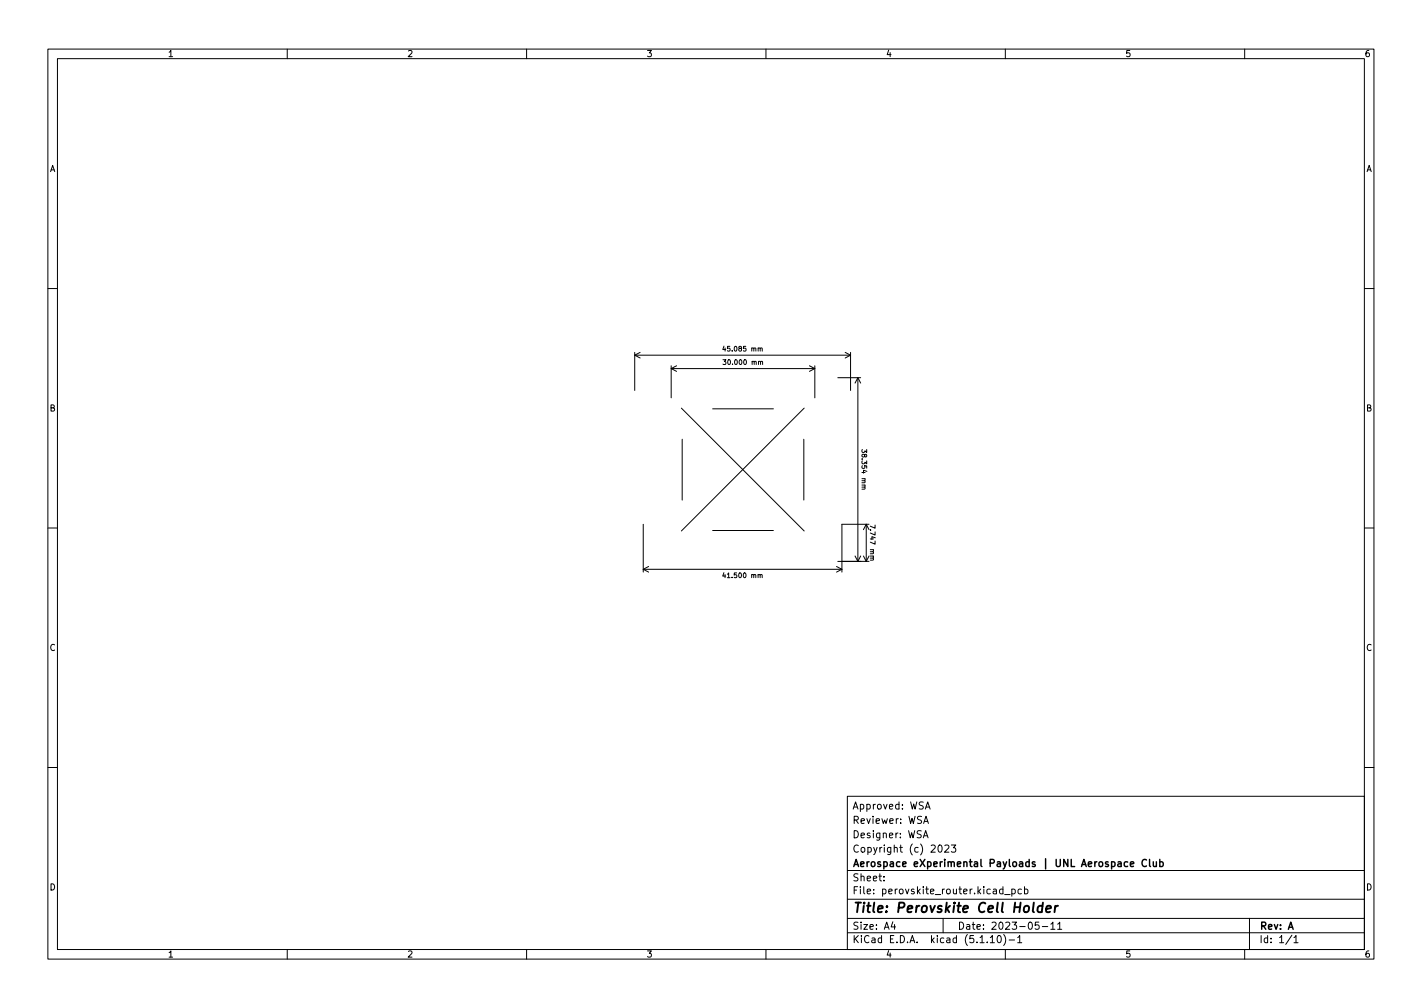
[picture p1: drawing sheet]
<svg xmlns="http://www.w3.org/2000/svg" width="297mm" height="210mm" viewBox="0 0 297 210" stroke-linecap="round" stroke-linejoin="round" font-family="sans-serif">
<defs><g id="words">
<text font-size="2.8" x="178" y="190.6">Title: Perovskite Cell Holder</text>
<g font-size="2.1">
<text x="178" y="172">Reviewer: WSA</text>
<text x="178" y="169">Approved: WSA</text>
<text x="178" y="178">Copyright (c) 2023</text>
<text x="178" y="175">Designer: WSA</text>
<text x="178" y="184">Sheet:</text>
<text x="178" y="181">Aerospace eXperimental Payloads | UNL Aerospace Club</text>
<text x="178" y="186.7">File: perovskite_router.kicad_pcb</text>
<text x="178" y="196.9">KiCad E.D.A. kicad (5.1.10)-1</text>
<text x="178" y="194.1">Size: A4</text>
<text x="200" y="194.1">Date: 2023-05-11</text>
<text x="263" y="194.1">Rev: A</text>
<text x="263" y="196.9">Id: 1/1</text>
</g>
<g font-size="1.8">
<text x="35" y="11.9">1</text>
<text x="85" y="11.9">2</text>
<text x="135" y="11.9">3</text>
<text x="185" y="11.9">4</text>
<text x="235" y="11.9">5</text>
<text x="285" y="11.9">6</text>
<text x="10.3" y="35.9">A</text>
<text x="285.3" y="35.9">A</text>
<text x="10.3" y="85.9">B</text>
<text x="285.3" y="85.9">B</text>
<text x="10.3" y="135.9">C</text>
<text x="285.3" y="135.9">C</text>
<text x="10.3" y="185.9">D</text>
<text x="285.3" y="185.9">D</text>
<text x="35" y="199.9">1</text>
<text x="85" y="199.9">2</text>
<text x="135" y="199.9">3</text>
<text x="185" y="199.9">4</text>
<text x="235" y="199.9">5</text>
<text x="285" y="199.9">6</text>
</g>
<g font-size="1.4">
<text x="151.6" y="73.4">45.085 mm</text>
<text x="151.6" y="76.2">30.000 mm</text>
<text x="180" y="94.5" transform="rotate(90 180 94.5)">38.354 mm</text>
<text x="181.7" y="110.2" transform="rotate(90 181.7 110.2)">7.747 mm</text>
<text x="151.6" y="120.7">41.500 mm</text>
</g>
</g></defs>
<g fill="none" stroke="#000" stroke-width=".21">
<path d="M10 10.2h277v190.1h-277zM12 12.2h273v186.1h-273zM60 10.2v2M110 10.2v2M160 10.2v2M210 10.2v2M260 10.2v2M10 60.2h2M132.6 74.2h45.1M132.6 73.6v7.9M132.6 74.2l1.1 .5M133.7 73.6l-1.1 .6"/>
<path d="M140.2 77h30M140.2 76.4v6.7M140.2 77l1.1 .5M141.3 76.4l-1.1 .6M151 75.1h.6l-.3 .4 .3 .1v.4h-.6M151.2 72.3l-.2 .7h.6M158.8 72.8l.4-.1v.6M158.9 75.6l.4-.1v.6M169.1 76.4l1.1 .6M170.2 76.4v6.7M170.2 77l-1.1 .5M175 78.9h4.8"/>
<path d="M176.5 73.6l1.2 .6M177.7 73.6v7.9M177.7 74.2l-1.2 .5M179.2 78.9v38.3M179.2 78.9l-.6 1.1M179.2 78.9l.6 1.1M285 60.2h2M142.3 85.2l25.7 25.7M142.5 91.7v12.7M148.9 85.4h12.7M167.9 91.7v12.7M168 85.2l-25.7 25.7"/>
<path d="M180.1 93.8l-.1 .5 .2 .2 .4-.1 .1-.3 .3 .4v-.7M10 110.2h2M134.4 118.9h41.5M134.4 109.5v10M134.4 118.9l1.1 .6M135.5 118.3l-1.1 .6M148.9 110.8h12.7M151.2 119.6l-.2 .7h.6M174.7 118.3l1.2 .6M175.9 118.9l-1.2 .6M178.6 116.1l.6 1.1M179.8 116.1l-.6 1.1"/>
<path d="M180.4 116.1l.5 1.1M180.6 101.7l.1 .4h-.7M180.9 109.5v7.7M180.9 109.5l-.5 1.1M180.9 109.5l.6 1.1M181.5 109.5h-5.6v10M181.5 116.1l-.6 1.1M181.5 117.2h-6.5M182.3 116.5l.1 .4-.6 .1M182.8 109.6v.7l-1-.4M285 110.2h2M158.8 120.1l.4-.1v.6"/>
<path d="M10 160.2h2M177 166.3h108v32h-108zM192.9 174.9l.5-1.5 .5 1.5M192.9 171.9l.5-1.5 .5 1.5M193 174.5h.7M193.1 171.5h.7M193.3 168.9l.5-1.5 .5 1.5M193.4 168.5h.7M196.1 176.6l.2-.2a.8 .8 0 0 1 .5 .8 .8 .8 0 0 1-.5 .7l-.2-.1-.2-.4zM197.4 176.6l.5-.2 .3 .5-.9 1h.9M198.7 176.4h.9l-.5 .6 .5 .1v.7l-.2 .1-.7-.1M285 160.2h2"/>
<path d="M60 198.3v2M110 198.3v2M160 198.3v2M177 194.8h108M177 191.8h108M177 187.8h108M177 181.8h108M184.6 183.8v.1M184.6 183v.1M186.5 192.5l-.4 1h1M186.9 193v1M197 191.8v3"/>
<path d="M206.9 195.8l.4-.5v1.5M206.9 196.8h.8M208.5 195.4l.1-.1a.8 .8 0 0 1 .6 .8 .8 .8 0 0 1-.6 .7 1 1 0 0 1-.1-1.4zM209.5 185.7l-.4-.1-.3 .3 .1 .7h.6M209.5 185.1v1.5M209.6 195.1a1.72 1.72 0 0 1 0 2.3M209.9 186.8h1.1M210 198.3v2M210.8 196.3h1.1M211.4 185.7l.4-.1 .3 .3-.2 .7h-.5M211.4 185.6v1.5M212.6 195.8l.4-.5v1.5"/>
<path d="M212.6 196.8h.8M213.4 185.7l-.5-.1-.3 .3 .2 .7h.6M214 185.7l.4-.1 .3 .3-.1 .7h-.6M214 185.1v1.5M217 192.5h-.7l-.1 .7 .2-.1 .5 .1 .2 .2-.1 .5-.2 .1-.6-.1M217.7 193.5h1.2M219.5 193l.4-.5v1.5M219.5 194h.9M220.9 193l.5-.5v1.5M220.9 194h.9M260 198.3v2M261 191.8v6.5"/>
<path d="M269.9 195.3l-1.3 1.9M270.3 195.8l.4-.5v1.5M270.3 196.8h.8"/>
</g>
<path d="M217.8 189.2a.66 .66 0 0 0-1 .3l-.1 .6 .2 .3h.7M217.9 188.5l-.3 2M218.5 189.8l1-.2v-.4l-.6-.1-.3 .3v1h.7M220.4 189.1l-.1 1.4M221 189.1l-.4 .1-.2 .3" fill="none" stroke="#000" stroke-width=".4"/>
<path d="M239.5 179.6a.71 .71 0 0 0-1 .5 .71 .71 0 0 0 .7 .8l.3-.1M240.1 179.4v1.3l.2 .2M240.9 179.9l.1 1h.3l.3-.1M241.6 179.9v1M242.3 179.4v1.5M235.6 180l-.5-.1-.3 .3 .2 .7h.6M236.1 180.4l.7-.1v-.3l-.5-.1-.2 .2 .1 .8h.6M242.3 180l.4-.1 .3 .3-.2 .7h-.5" fill="none" stroke="#000" stroke-width=".3"/>
<use href="#words"/>
</svg>
